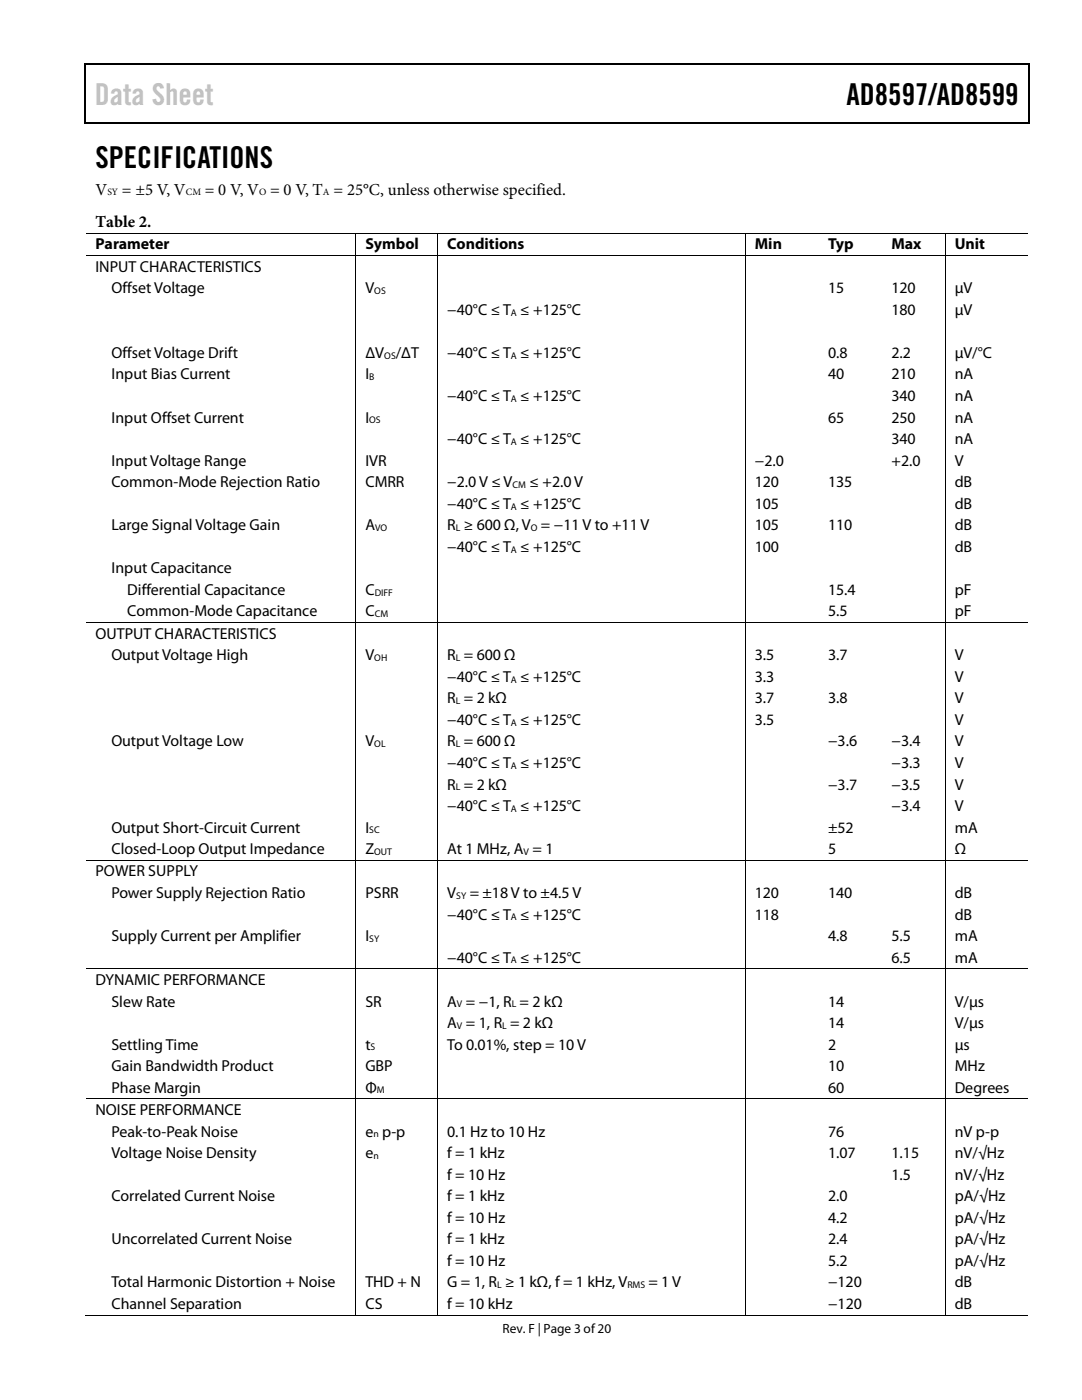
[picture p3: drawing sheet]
<svg xmlns="http://www.w3.org/2000/svg" width="216mm" height="279mm" viewBox="0 0 216 279" stroke-linecap="round" stroke-linejoin="round" font-family="sans-serif">
<defs><g id="words">
<text font-size="6" fill="#c0c0c0" x="18.9" y="20.9">Data Sheet</text>
<g font-size="6">
<text x="168.9" y="20.9">AD8597/AD8599</text>
<text x="19" y="33.6">SPECIFICATIONS</text>
</g>
<g font-size="3.3">
<text x="19" y="38.8">V</text>
<text x="24.3" y="38.8">= ±5 V, V</text>
<text x="40.9" y="38.8">= 0 V, V = 0 V, T = 25°C, unless otherwise specified.</text>
<text x="19" y="45.2">Table 2.</text>
</g>
<g font-size="3.2">
<text x="19" y="49.8">Parameter</text>
<text x="72.9" y="49.8">Symbol</text>
<text x="89.2" y="49.8">Conditions</text>
<text x="150.6" y="49.8">Min</text>
<text x="165.2" y="49.8">Typ</text>
<text x="177.9" y="49.8">Max</text>
<text x="190.5" y="49.8">Unit</text>
<text x="19" y="54.3">INPUT CHARACTERISTICS</text>
<text x="22.2" y="58.5">Offset Voltage</text>
<text x="72.9" y="58.5">V</text>
<text x="165.2" y="58.5">15</text>
<text x="177.9" y="58.5">120</text>
<text x="190.5" y="58.5">μV</text>
<text x="89.2" y="62.9">−40°C ≤ T ≤ +125°C</text>
<text x="177.9" y="62.9">180</text>
<text x="190.5" y="62.9">μV</text>
<text x="22.2" y="71.5">Offset Voltage Drift</text>
<text x="72.9" y="71.5">ΔV</text>
<text x="79" y="71.5">/ΔT</text>
<text x="89.2" y="71.5">−40°C ≤ T ≤ +125°C</text>
<text x="165.2" y="71.5">0.8</text>
<text x="177.9" y="71.5">2.2</text>
<text x="190.5" y="71.5">μV/°C</text>
<text x="22.2" y="75.7">Input Bias Current</text>
<text x="72.9" y="75.7">I</text>
<text x="165.2" y="75.7">40</text>
<text x="177.9" y="75.7">210</text>
<text x="190.5" y="75.7">nA</text>
<text x="89.2" y="80.1">−40°C ≤ T ≤ +125°C</text>
<text x="177.9" y="80.1">340</text>
<text x="190.5" y="80.1">nA</text>
<text x="22.2" y="84.3">Input Offset Current</text>
<text x="72.9" y="84.3">I</text>
<text x="89.2" y="88.6">−40°C ≤ T ≤ +125°C</text>
<text x="165.2" y="84.3">65</text>
<text x="177.9" y="88.6">340</text>
<text x="177.9" y="84.3">250</text>
<text x="190.5" y="84.3">nA</text>
<text x="190.5" y="88.6">nA</text>
<text x="22.2" y="92.9">Input Voltage Range</text>
<text x="72.9" y="92.9">IVR</text>
<text x="150.6" y="92.9">−2.0</text>
<text x="177.9" y="92.9">+2.0</text>
<text x="190.5" y="92.9">V</text>
<text x="22.2" y="97.2">Common-Mode Rejection Ratio</text>
<text x="72.9" y="97.2">CMRR</text>
<text x="89.2" y="97.2">−2.0 V ≤ V</text>
<text x="89.2" y="101.5">−40°C ≤ T ≤ +125°C</text>
<text x="105.7" y="97.2">≤ +2.0 V</text>
<text x="150.6" y="97.2">120</text>
<text x="150.6" y="101.5">105</text>
<text x="165.2" y="97.2">135</text>
<text x="190.5" y="97.2">dB</text>
<text x="190.5" y="101.5">dB</text>
<text x="22.2" y="105.8">Large Signal Voltage Gain</text>
<text x="72.9" y="105.8">A</text>
<text x="89.2" y="105.8">R ≥ 600 Ω, V = −11 V to +11 V</text>
<text x="150.6" y="105.8">105</text>
<text x="165.2" y="105.8">110</text>
<text x="190.5" y="105.8">dB</text>
<text x="89.2" y="110.1">−40°C ≤ T ≤ +125°C</text>
<text x="150.6" y="110.1">100</text>
<text x="190.5" y="110.1">dB</text>
<text x="22.2" y="114.4">Input Capacitance</text>
<text x="25.4" y="118.7">Differential Capacitance</text>
<text x="72.9" y="118.7">C</text>
<text x="165.2" y="118.7">15.4</text>
<text x="190.5" y="118.7">pF</text>
<text x="25.4" y="123">Common-Mode Capacitance</text>
<text x="72.9" y="123">C</text>
<text x="165.2" y="123">5.5</text>
<text x="190.5" y="123">pF</text>
<text x="19" y="127.5">OUTPUT CHARACTERISTICS</text>
<text x="22.2" y="131.8">Output Voltage High</text>
<text x="72.9" y="131.8">V</text>
<text x="89.2" y="131.8">R = 600 Ω</text>
<text x="150.6" y="131.8">3.5</text>
<text x="165.2" y="131.8">3.7</text>
<text x="190.5" y="131.8">V</text>
<text x="89.2" y="136.1">−40°C ≤ T ≤ +125°C</text>
<text x="150.6" y="136.1">3.3</text>
<text x="190.5" y="136.1">V</text>
<text x="89.2" y="140.4">R = 2 kΩ</text>
<text x="150.6" y="140.4">3.7</text>
<text x="165.2" y="140.4">3.8</text>
<text x="190.5" y="140.4">V</text>
<text x="22.2" y="149">Output Voltage Low</text>
<text x="72.9" y="149">V</text>
<text x="89.2" y="149">R = 600 Ω</text>
<text x="89.2" y="144.7">−40°C ≤ T ≤ +125°C</text>
<text x="150.6" y="144.7">3.5</text>
<text x="165.2" y="149">−3.6</text>
<text x="177.9" y="149">−3.4</text>
<text x="190.5" y="144.7">V</text>
<text x="190.5" y="149">V</text>
<text x="89.2" y="153.2">−40°C ≤ T ≤ +125°C</text>
<text x="177.9" y="153.2">−3.3</text>
<text x="190.5" y="153.2">V</text>
<text x="89.2" y="157.6">R = 2 kΩ</text>
<text x="89.2" y="161.8">−40°C ≤ T ≤ +125°C</text>
<text x="165.2" y="157.6">−3.7</text>
<text x="177.9" y="161.8">−3.4</text>
<text x="177.9" y="157.6">−3.5</text>
<text x="190.5" y="161.8">V</text>
<text x="190.5" y="157.6">V</text>
<text x="22.2" y="166.2">Output Short-Circuit Current</text>
<text x="72.9" y="166.2">I</text>
<text x="165.2" y="166.2">±52</text>
<text x="190.5" y="166.2">mA</text>
<text x="22.2" y="170.4">Closed-Loop Output Impedance</text>
<text x="72.9" y="170.4">Z</text>
<text x="89.2" y="170.4">At 1 MHz, A = 1</text>
<text x="165.2" y="170.4">5</text>
<text x="190.5" y="170.4">Ω</text>
<text x="19" y="174.9">POWER SUPPLY</text>
<text x="22.2" y="179.2">Power Supply Rejection Ratio</text>
<text x="72.9" y="179.2">PSRR</text>
<text x="89.2" y="179.2">V</text>
<text x="93.7" y="179.2">= ±18 V to ±4.5 V</text>
<text x="150.6" y="179.2">120</text>
<text x="165.2" y="179.2">140</text>
<text x="190.5" y="179.2">dB</text>
<text x="89.2" y="183.5">−40°C ≤ T ≤ +125°C</text>
<text x="150.6" y="183.5">118</text>
<text x="190.5" y="183.5">dB</text>
<text x="22.2" y="187.8">Supply Current per Amplifier</text>
<text x="72.9" y="187.8">I</text>
<text x="165.2" y="187.8">4.8</text>
<text x="177.9" y="187.8">5.5</text>
<text x="190.5" y="187.8">mA</text>
<text x="19" y="196.6">DYNAMIC PERFORMANCE</text>
<text x="89.2" y="192.1">−40°C ≤ T ≤ +125°C</text>
<text x="177.9" y="192.1">6.5</text>
<text x="190.5" y="192.1">mA</text>
<text x="22.2" y="200.9">Slew Rate</text>
<text x="72.9" y="200.9">SR</text>
<text x="89.2" y="200.9">A = −1, R = 2 kΩ</text>
<text x="165.2" y="200.9">14</text>
<text x="190.5" y="200.9">V/μs</text>
<text x="22.2" y="209.5">Settling Time</text>
<text x="72.9" y="209.5">t</text>
<text x="89.2" y="209.5">To 0.01%, step = 10 V</text>
<text x="89.2" y="205.1">A = 1, R = 2 kΩ</text>
<text x="165.2" y="209.5">2</text>
<text x="165.2" y="205.1">14</text>
<text x="190.5" y="209.5">μs</text>
<text x="190.5" y="205.1">V/μs</text>
<text x="22.2" y="213.7">Gain Bandwidth Product</text>
<text x="72.9" y="213.7">GBP</text>
<text x="165.2" y="213.7">10</text>
<text x="190.5" y="213.7">MHz</text>
<text x="22.2" y="218.1">Phase Margin</text>
<text x="72.9" y="218.1">Φ</text>
<text x="165.2" y="218.1">60</text>
<text x="190.5" y="218.1">Degrees</text>
<text x="19" y="222.5">NOISE PERFORMANCE</text>
<text x="22.2" y="226.8">Peak-to-Peak Noise</text>
<text x="72.9" y="226.8">e p-p</text>
<text x="89.2" y="226.8">0.1 Hz to 10 Hz</text>
<text x="165.2" y="226.8">76</text>
<text x="190.5" y="226.8">nV p-p</text>
<text x="22.2" y="231.1">Voltage Noise Density</text>
<text x="72.9" y="231.1">e</text>
<text x="89.2" y="231.1">f = 1 kHz</text>
<text x="165.2" y="231.1">1.07</text>
<text x="177.9" y="231.1">1.15</text>
<text x="190.5" y="231.1">nV/√Hz</text>
<text x="22.2" y="239.7">Correlated Current Noise</text>
<text x="89.2" y="239.7">f = 1 kHz</text>
<text x="89.2" y="235.4">f = 10 Hz</text>
<text x="165.2" y="239.7">2.0</text>
<text x="177.9" y="235.4">1.5</text>
<text x="190.5" y="235.4">nV/√Hz</text>
<text x="190.5" y="239.7">pA/√Hz</text>
<text x="89.2" y="244">f = 10 Hz</text>
<text x="165.2" y="244">4.2</text>
<text x="190.5" y="244">pA/√Hz</text>
<text x="22.2" y="248.3">Uncorrelated Current Noise</text>
<text x="89.2" y="248.3">f = 1 kHz</text>
<text x="165.2" y="248.3">2.4</text>
<text x="190.5" y="248.3">pA/√Hz</text>
<text x="22.2" y="256.9">Total Harmonic Distortion + Noise</text>
<text x="72.9" y="256.9">THD + N</text>
<text x="89.2" y="256.9">G = 1, R ≥ 1 kΩ, f = 1 kHz, V</text>
<text x="89.2" y="252.6">f = 10 Hz</text>
<text x="129.4" y="256.9">= 1 V</text>
<text x="165.2" y="256.9">−120</text>
<text x="165.2" y="252.6">5.2</text>
<text x="190.5" y="256.9">dB</text>
<text x="190.5" y="252.6">pA/√Hz</text>
<text x="22.2" y="261.2">Channel Separation</text>
<text x="72.9" y="261.2">CS</text>
<text x="89.2" y="261.2">f = 10 kHz</text>
<text x="165.2" y="261.2">−120</text>
<text x="190.5" y="261.2">dB</text>
</g>
<text font-size="2.7" x="100.3" y="266">Rev. F | Page 3 of20</text>
<g font-size="1.9">
<text x="21.4" y="39">SY</text>
<text x="37.1" y="39">CM</text>
<text x="51.7" y="39">O</text>
<text x="64.4" y="39">A</text>
<text x="74.7" y="58.7">OS</text>
<text x="101.9" y="63">A</text>
<text x="76.7" y="71.6">OS</text>
<text x="101.9" y="71.6">A</text>
<text x="73.7" y="75.9">B</text>
<text x="101.9" y="80.2">A</text>
<text x="73.7" y="84.5">OS</text>
<text x="101.9" y="88.8">A</text>
<text x="101.9" y="101.7">A</text>
<text x="102.3" y="97.4">CM</text>
<text x="74.8" y="106">VO</text>
<text x="90.9" y="106">L</text>
<text x="105.9" y="106">O</text>
<text x="101.9" y="110.3">A</text>
<text x="74.8" y="118.9">DIFF</text>
<text x="74.8" y="123.2">CM</text>
<text x="74.7" y="132">OH</text>
<text x="90.9" y="132">L</text>
<text x="101.9" y="136.2">A</text>
<text x="90.9" y="140.5">L</text>
<text x="74.7" y="149.1">OL</text>
<text x="90.9" y="149.1">L</text>
<text x="101.9" y="144.8">A</text>
<text x="101.9" y="153.4">A</text>
<text x="90.9" y="157.7">L</text>
<text x="73.7" y="166.3">SC</text>
<text x="101.9" y="162">A</text>
<text x="74.6" y="170.6">OUT</text>
<text x="104.5" y="170.6">V</text>
<text x="91" y="179.4">SY</text>
<text x="101.9" y="183.7">A</text>
<text x="73.7" y="188">SY</text>
<text x="101.9" y="192.3">A</text>
<text x="91.2" y="201">V</text>
<text x="102.1" y="201">L</text>
<text x="74" y="209.6">S</text>
<text x="91.2" y="205.3">V</text>
<text x="100.2" y="205.3">L</text>
<text x="75.2" y="218.2">M</text>
<text x="74.5" y="227">n</text>
<text x="74.5" y="231.3">n</text>
<text x="99.2" y="257.1">L</text>
<text x="125.2" y="257.1">RMS</text>
</g>
</g></defs>
<g fill="#000">
<path d="M16.9 12.7h.2v1h-.2zM16.9 12.7h.2v.3h-.2zM82.5 12.7h.3v.3h-.3zM205.1 12.7h.3v1h-.3zM205.1 12.7h.3v.3h-.3zM16.9 24.4h.2v.2h-.2zM82.3 24.4h.2v.2h-.2zM205.1 24.4h.3v.2h-.3zM71 46.4h.1v.2h-.1zM71 51h.1v.1h-.1zM87.2 46.4h.2v.2h-.2zM87.2 51h.2v.1h-.2z"/>
<path d="M148.6 46.4h.2v.2h-.2zM148.6 51h.2v.1h-.2zM163.3 46.4h.2v.2h-.2zM163.3 51h.2v.1h-.2zM176 46.4h.1v.2h-.1zM176 51h.1v.1h-.1zM188.5 46.4h.2v.2h-.2zM188.5 51h.2v.1h-.2zM71 124.2h.1v.1h-.1zM87.2 124.2h.2v.1h-.2zM148.6 124.2h.2v.1h-.2zM163.3 124.2h.2v.1h-.2z"/>
<path d="M176 124.2h.1v.1h-.1zM188.5 124.2h.2v.1h-.2zM71 171.6h.1v.2h-.1zM87.2 171.6h.2v.2h-.2zM148.6 171.6h.2v.2h-.2zM163.3 171.6h.2v.2h-.2zM176 171.6h.1v.2h-.1zM188.5 171.6h.2v.2h-.2zM71 193.3h.1v.1h-.1zM87.2 193.3h.2v.1h-.2zM148.6 193.3h.2v.1h-.2zM163.3 193.3h.2v.1h-.2z"/>
<path d="M176 193.3h.1v.1h-.1zM188.5 193.3h.2v.1h-.2zM71 219.2h.1v.2h-.1zM87.2 219.2h.2v.2h-.2zM148.6 219.2h.2v.2h-.2zM163.3 219.2h.2v.2h-.2zM176 219.2h.1v.2h-.1zM188.5 219.2h.2v.2h-.2zM71 262.4h.1v.2h-.1zM87.2 262.4h.2v.2h-.2zM148.6 262.4h.2v.2h-.2zM163.1 262.4h.1v.2h-.1z"/>
<path d="M175.7 262.4h.2v.2h-.2zM188.5 262.4h.2v.2h-.2z"/>
</g>
<path d="M17 13.7v10.7M17.1 12.8h65.4M82.8 12.8h122.3M205.2 13.7v10.7M17.1 24.5h188" fill="none" stroke="#000" stroke-width=".25"/>
<g fill="none" stroke="#000" stroke-width=".2">
<path d="M17.1 46.5h53.9M17.1 51.1h53.9M71 46.6v4.4M71 51.1v73.1M71.1 46.5h16.1M71.1 51.1h16.1M87.3 46.6v4.4M87.3 51.1v73.1M87.4 46.5h61.2M87.4 51.1h61.2M148.7 46.6v4.4M148.7 51.1v73.1"/>
<path d="M148.8 46.5h14.5M148.8 51.1h14.5M163.5 46.5h12.5M163.5 51.1h12.5M176.1 46.5h12.4M176.1 51.1h12.4M188.6 46.6v4.4M188.6 51.1v73.1M188.7 46.5h16.4M188.7 51.1h16.4M17.1 124.2h53.9M71 124.3v47.3"/>
<path d="M71.1 124.2h16.1M87.3 124.3v47.3M87.4 124.2h61.2M148.7 124.3v47.3M148.8 124.2h14.5M163.5 124.2h12.5M176.1 124.2h12.4M188.6 124.3v47.3M188.7 124.2h16.4M17.1 171.7h53.9M71 171.8v21.5M71.1 171.7h16.1"/>
<path d="M87.3 171.8v21.5M87.4 171.7h61.2M148.7 171.8v21.5M148.8 171.7h14.5M163.5 171.7h12.5M176.1 171.7h12.4M188.6 171.8v21.5M188.7 171.7h16.4M17.1 193.3h53.9M71 193.4v25.8M71.1 193.3h16.1M87.3 193.4v25.8"/>
<path d="M87.4 193.3h61.2M148.7 193.4v25.8M148.8 193.3h14.5M163.5 193.3h12.5M176.1 193.3h12.4M188.6 193.4v25.8M188.7 193.3h16.4M17.1 219.3h53.9M71 219.4v43M71.1 219.3h16.1M87.3 219.4v43M87.4 219.3h61.2"/>
<path d="M148.7 219.4v43M148.8 219.3h14.5M163.5 219.3h12.5M176.1 219.3h12.4M188.6 219.4v43M188.7 219.3h16.4M16.9 262.5h54.1M71.1 262.5h16.1M87.4 262.5h61.2M148.8 262.5h39.7M188.7 262.5h16.4"/>
</g>
<use href="#words"/>
</svg>
